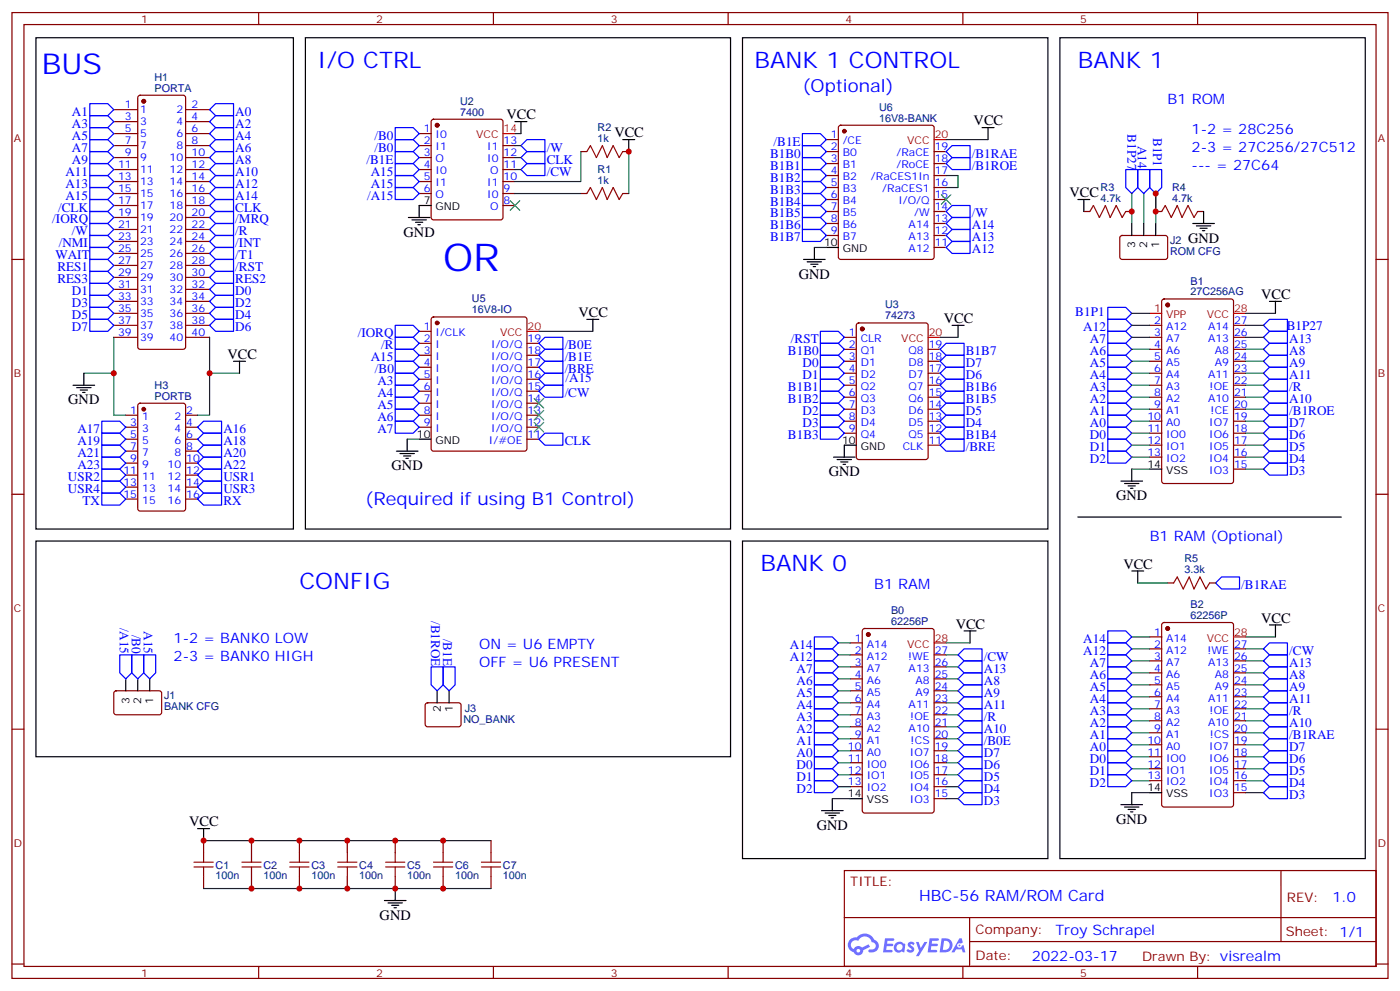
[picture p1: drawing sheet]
<svg xmlns="http://www.w3.org/2000/svg" width="412mm" height="292mm" viewBox="0 0 412 292" stroke-linecap="round" stroke-linejoin="round" font-family="sans-serif">
<defs><g id="words">
<text font-size="11.3" fill="#00f" x="130.5" y="79.9">OR</text>
<text font-size="8.5" fill="#00f" x="12.3" y="21.7">BUS</text>
<g font-size="6.7" fill="#00f">
<text x="93.5" y="19.9">I/O CTRL</text>
<text x="222.2" y="19.9">BANK 1 CONTROL</text>
<text x="317.5" y="19.9">BANK 1</text>
<text x="88.2" y="173.4">CONFIG</text>
<text x="224" y="168.1">BANK 0</text>
</g>
<g font-size="5.3" fill="#00f">
<text x="236.4" y="27">(Optional)</text>
<text x="107.6" y="148.7">(Required if using B1 Control)</text>
</g>
<text font-size="4.6" fill="#00f" x="270.8" y="265.3">HBC-56 RAM/ROM Card</text>
<g font-size="4.2">
<text x="149.2" y="35.1">VCC</text>
<text x="181" y="40.4">VCC</text>
<text x="286.8" y="36.9">VCC</text>
<text x="315" y="58">VCC</text>
<text x="118.9" y="69.7">GND</text>
<text x="350" y="71.4">GND</text>
<text x="235.3" y="82">GND</text>
<text x="371.5" y="88">VCC</text>
<text x="170.4" y="93.3">VCC</text>
<text x="278" y="95.1">VCC</text>
<text x="67" y="105.7">VCC</text>
<text x="20.1" y="119.1">GND</text>
<text x="115.4" y="138.5">GND</text>
<text x="244.1" y="140.2">GND</text>
<text x="328.8" y="147.3">GND</text>
<text x="330.9" y="167.4">VCC</text>
<text x="281.5" y="185">VCC</text>
<text x="371.5" y="183.3">VCC</text>
<text x="55.7" y="243.2">VCC</text>
<text x="240.6" y="244.3">GND</text>
<text x="328.8" y="242.5">GND</text>
<text x="111.8" y="270.8">GND</text>
</g>
<g font-size="4.2" fill="#00f">
<text x="344" y="30.5">B1 ROM</text>
<text x="351" y="39.3">1-2 = 28C256</text>
<text x="351" y="44.6">2-3 = 27C256/27C512</text>
<text x="351" y="49.9">--- = 27C64</text>
<text x="338.7" y="159.3">B1 RAM (Optional)</text>
<text x="257.5" y="173.4">B1 RAM</text>
<text x="51.2" y="189.3">1-2 = BANK0 LOW</text>
<text x="141.1" y="191">ON = U6 EMPTY</text>
<text x="51.2" y="194.6">2-3 = BANK0 HIGH</text>
<text x="141.1" y="196.3">OFF = U6 PRESENT</text>
<text x="392.5" y="265.6">1.0</text>
<text x="310.9" y="275.1">Troy Schrapel</text>
<text x="304" y="282.9">2022-03-17</text>
</g>
<g font-size="3.9" fill="#00f">
<text x="21.2" y="34">A1</text>
<text x="69.3" y="34">A0</text>
<text x="21.2" y="37.6">A3</text>
<text x="21.2" y="41.1">A5</text>
<text x="69.3" y="37.6">A2</text>
<text x="69.3" y="41.1">A4</text>
<text x="110.3" y="41.1">/B0</text>
<text x="332.1" y="39.6" transform="rotate(90 332.1 39.6)">B1P27</text>
<text x="339.7" y="40.6" transform="rotate(90 339.7 40.6)">B1P1</text>
<text x="21.2" y="44.6">A7</text>
<text x="69.3" y="44.6">A6</text>
<text x="110.3" y="44.6">/B0</text>
<text x="161" y="44.6">/W</text>
<text x="226.8" y="46.4">B1B0</text>
<text x="227.9" y="42.9">/B1E</text>
<text x="286.3" y="46.4">/B1RAE</text>
<text x="335.1" y="42.9" transform="rotate(90 335.1 42.9)">A14</text>
<text x="19.3" y="51.7">A11</text>
<text x="21.2" y="48.2">A9</text>
<text x="69.3" y="48.2">A8</text>
<text x="69.3" y="51.7">A10</text>
<text x="107.9" y="48.2">/B1E</text>
<text x="109.2" y="51.7">A15</text>
<text x="161" y="48.2">CLK</text>
<text x="161" y="51.7">/CW</text>
<text x="226.8" y="49.9">B1B1</text>
<text x="226.8" y="53.4">B1B2</text>
<text x="286.3" y="49.9">/B1ROE</text>
<text x="19.3" y="55.2">A13</text>
<text x="19.3" y="58.7">A15</text>
<text x="69.3" y="55.2">A12</text>
<text x="69.3" y="58.7">A14</text>
<text x="108.1" y="58.7">/A15</text>
<text x="109.2" y="55.2">A15</text>
<text x="226.8" y="57">B1B3</text>
<text x="15.4" y="65.8">/IORQ</text>
<text x="17.1" y="62.3">/CLK</text>
<text x="69.3" y="62.3">CLK</text>
<text x="69.3" y="65.8">/MRQ</text>
<text x="226.8" y="60.5">B1B4</text>
<text x="226.8" y="64">B1B5</text>
<text x="286.3" y="64">/W</text>
<text x="21.2" y="69.3">/W</text>
<text x="69.3" y="69.3">/R</text>
<text x="226.8" y="67.6">B1B6</text>
<text x="226.8" y="71.1">B1B7</text>
<text x="286.3" y="71.1">A13</text>
<text x="286.3" y="67.6">A14</text>
<text x="16.3" y="76.4">WAIT</text>
<text x="17.3" y="72.8">/NMI</text>
<text x="69.3" y="72.8">/INT</text>
<text x="69.3" y="76.4">/T1</text>
<text x="286.3" y="74.6">A12</text>
<text x="16.9" y="79.9">RES1</text>
<text x="16.9" y="83.4">RES3</text>
<text x="69.3" y="79.9">/RST</text>
<text x="69.3" y="83.4">RES2</text>
<text x="21.2" y="87">D1</text>
<text x="69.3" y="87">D0</text>
<text x="21.2" y="90.5">D3</text>
<text x="21.2" y="94">D5</text>
<text x="69.3" y="90.5">D2</text>
<text x="69.3" y="94">D4</text>
<text x="316.8" y="93">B1P1</text>
<text x="21.2" y="97.5">D7</text>
<text x="69.3" y="97.5">D6</text>
<text x="105.4" y="99.3">/IORQ</text>
<text x="233" y="101.1">/RST</text>
<text x="319.1" y="97.5">A12</text>
<text x="321.1" y="101.1">A7</text>
<text x="379.1" y="97">B1P27</text>
<text x="379.8" y="101.1">A13</text>
<text x="109.2" y="106.4">A15</text>
<text x="112.2" y="102.8">/R</text>
<text x="166.3" y="106.4">/B1E</text>
<text x="166.3" y="102.8">/B0E</text>
<text x="232.1" y="104.6">B1B0</text>
<text x="284.5" y="104.6">B1B7</text>
<text x="321.1" y="104.6">A6</text>
<text x="379.8" y="104.6">A8</text>
<text x="110.5" y="109.9">/B0</text>
<text x="111.2" y="113.4">A3</text>
<text x="166.3" y="109.9">/BRE</text>
<text x="166.6" y="112.4">/A15</text>
<text x="236.4" y="108.1">D0</text>
<text x="236.4" y="111.7">D1</text>
<text x="284.5" y="111.7">D6</text>
<text x="284.5" y="108.1">D7</text>
<text x="321.1" y="111.7">A4</text>
<text x="321.1" y="108.1">A5</text>
<text x="379.8" y="111.7">A11</text>
<text x="379.8" y="108.1">A9</text>
<text x="111.2" y="116.9">A4</text>
<text x="166.3" y="116.9">/CW</text>
<text x="232.1" y="115.2">B1B1</text>
<text x="232.1" y="118.7">B1B2</text>
<text x="284.5" y="118.7">B1B5</text>
<text x="284.5" y="115.2">B1B6</text>
<text x="321.1" y="115.2">A3</text>
<text x="321.1" y="118.7">A2</text>
<text x="379.8" y="115.2">/R</text>
<text x="379.8" y="118.7">A10</text>
<text x="111.2" y="124">A6</text>
<text x="111.2" y="120.5">A5</text>
<text x="236.4" y="122.2">D2</text>
<text x="236.4" y="125.8">D3</text>
<text x="284.5" y="125.8">D4</text>
<text x="284.5" y="122.2">D5</text>
<text x="321.1" y="125.8">A0</text>
<text x="321.1" y="122.2">A1</text>
<text x="379.8" y="125.8">D7</text>
<text x="379.8" y="122.2">/B1ROE</text>
<text x="22.8" y="127.5">A17</text>
<text x="22.8" y="131.1">A19</text>
<text x="65.8" y="127.5">A16</text>
<text x="65.8" y="131.1">A18</text>
<text x="111.2" y="127.5">A7</text>
<text x="166.3" y="131.1">CLK</text>
<text x="232.1" y="129.3">B1B3</text>
<text x="284.5" y="129.3">B1B4</text>
<text x="321.1" y="129.3">D0</text>
<text x="379.8" y="129.3">D6</text>
<text x="22.8" y="134.6">A21</text>
<text x="65.8" y="134.6">A20</text>
<text x="284.5" y="132.8">/BRE</text>
<text x="321.1" y="136.3">D2</text>
<text x="321.1" y="132.8">D1</text>
<text x="379.8" y="132.8">D5</text>
<text x="379.8" y="136.3">D4</text>
<text x="20" y="141.6">USR2</text>
<text x="22.8" y="138.1">A23</text>
<text x="65.8" y="138.1">A22</text>
<text x="65.8" y="141.6">USR1</text>
<text x="379.8" y="139.9">D3</text>
<text x="20" y="145.2">USR4</text>
<text x="24.3" y="148.7">TX</text>
<text x="65.8" y="145.2">USR3</text>
<text x="65.8" y="148.7">RX</text>
<text x="365.7" y="173.4">/B1RAE</text>
<text x="35.3" y="184.7" transform="rotate(90 35.3 184.7)">/A15</text>
<text x="42.3" y="185.8" transform="rotate(90 42.3 185.8)">A15</text>
<text x="127" y="182.8" transform="rotate(90 127 182.8)">/B1ROE</text>
<text x="38.8" y="186.8" transform="rotate(90 38.8 186.8)">/B0</text>
<text x="130.5" y="188.1" transform="rotate(90 130.5 188.1)">/B1E</text>
<text x="232.7" y="191">A14</text>
<text x="319.1" y="189.3">A14</text>
<text x="232.7" y="194.6">A12</text>
<text x="289.8" y="194.6">/CW</text>
<text x="319.1" y="192.8">A12</text>
<text x="321.1" y="196.3">A7</text>
<text x="379.8" y="196.3">A13</text>
<text x="379.8" y="192.8">/CW</text>
<text x="234.6" y="201.6">A6</text>
<text x="234.6" y="198.1">A7</text>
<text x="289.8" y="201.6">A8</text>
<text x="289.8" y="198.1">A13</text>
<text x="321.1" y="199.8">A6</text>
<text x="321.1" y="203.4">A5</text>
<text x="379.8" y="203.4">A9</text>
<text x="379.8" y="199.8">A8</text>
<text x="234.6" y="208.7">A4</text>
<text x="234.6" y="205.1">A5</text>
<text x="289.8" y="205.1">A9</text>
<text x="289.8" y="208.7">A11</text>
<text x="321.1" y="206.9">A4</text>
<text x="379.8" y="206.9">A11</text>
<text x="234.6" y="215.7">A2</text>
<text x="234.6" y="212.2">A3</text>
<text x="289.8" y="212.2">/R</text>
<text x="289.8" y="215.7">A10</text>
<text x="321.1" y="214">A2</text>
<text x="321.1" y="210.4">A3</text>
<text x="379.8" y="214">A10</text>
<text x="379.8" y="210.4">/R</text>
<text x="234.6" y="219.3">A1</text>
<text x="289.8" y="219.3">/B0E</text>
<text x="321.1" y="217.5">A1</text>
<text x="321.1" y="221">A0</text>
<text x="379.8" y="221">D7</text>
<text x="379.8" y="217.5">/B1RAE</text>
<text x="234.6" y="222.8">A0</text>
<text x="234.6" y="226.3">D0</text>
<text x="289.8" y="226.3">D6</text>
<text x="289.8" y="222.8">D7</text>
<text x="321.1" y="224.5">D0</text>
<text x="379.8" y="224.5">D6</text>
<text x="234.6" y="229.8">D1</text>
<text x="234.6" y="233.4">D2</text>
<text x="289.8" y="233.4">D4</text>
<text x="289.8" y="229.8">D5</text>
<text x="321.1" y="228.1">D1</text>
<text x="321.1" y="231.6">D2</text>
<text x="379.8" y="231.6">D4</text>
<text x="379.8" y="228.1">D5</text>
<text x="289.8" y="236.9">D3</text>
<text x="379.8" y="235.1">D3</text>
</g>
<g font-size="3.9" fill="#800">
<text x="250.5" y="260.9">TITLE:</text>
<text x="379.1" y="265.6">REV:</text>
<text x="287.4" y="275.1">Company:</text>
<text x="378.7" y="275.7">Sheet: 1/1</text>
<text x="287.4" y="282.8">Date:</text>
<text x="336.4" y="282.8">Drawn By: visrealm</text>
</g>
<g font-size="3.2" fill="#800">
<text x="41.6" y="6.7">1</text>
<text x="110.8" y="6.7">2</text>
<text x="179.9" y="6.7">3</text>
<text x="249.1" y="6.7">4</text>
<text x="318.2" y="6.7">5</text>
<text x="4.1" y="41.8">A</text>
<text x="405.9" y="41.8">A</text>
<text x="4.1" y="110.9">B</text>
<text x="405.9" y="110.9">B</text>
<text x="4.1" y="180.1">C</text>
<text x="405.9" y="180.1">C</text>
<text x="4.1" y="249.2">D</text>
<text x="405.9" y="249.2">D</text>
<text x="41.6" y="287.5">1</text>
<text x="110.8" y="287.5">2</text>
<text x="179.9" y="287.5">3</text>
<text x="249.1" y="287.5">4</text>
<text x="318.2" y="287.5">5</text>
</g>
<g font-size="3.2" fill="#000080">
<text x="45.5" y="23.8">H1</text>
<text x="45.5" y="27">PORTA</text>
<text x="135.6" y="34">7400</text>
<text x="135.6" y="30.9">U2</text>
<text x="258.9" y="35.8">16V8-BANK</text>
<text x="258.9" y="32.6">U6</text>
<text x="176" y="41.8">1k</text>
<text x="176" y="38.6">R2</text>
<text x="176" y="50.9">R1</text>
<text x="176" y="54.2">1k</text>
<text x="324.2" y="59.4">4.7k</text>
<text x="324.2" y="56.3">R3</text>
<text x="345.3" y="59.4">4.7k</text>
<text x="345.3" y="56.2">R4</text>
<text x="344.7" y="71.8">J2</text>
<text x="344.7" y="75">ROM CFG</text>
<text x="350.7" y="83.8">B1</text>
<text x="139" y="89">U5</text>
<text x="350.7" y="87">27C256AG</text>
<text x="139" y="92.3">16V8-IO</text>
<text x="260.7" y="94">74273</text>
<text x="260.7" y="90.8">U3</text>
<text x="45.5" y="117.7">PORTB</text>
<text x="45.5" y="114.5">H3</text>
<text x="348.9" y="165.6">R5</text>
<text x="348.9" y="168.8">3.3k</text>
<text x="350.7" y="179">B2</text>
<text x="262.5" y="184">62256P</text>
<text x="262.5" y="180.8">B0</text>
<text x="350.7" y="182.2">62256P</text>
<text x="48.3" y="209.1">BANK CFG</text>
<text x="48.3" y="205.9">J1</text>
<text x="136.9" y="209.5">J3</text>
<text x="136.5" y="212.7">NO_BANK</text>
<text x="63.5" y="255.7">C1</text>
<text x="77.6" y="255.7">C2</text>
<text x="91.7" y="255.7">C3</text>
<text x="105.8" y="255.7">C4</text>
<text x="119.9" y="255.7">C5</text>
<text x="134.1" y="255.7">C6</text>
<text x="148.2" y="255.7">C7</text>
<text x="63.5" y="258.6">100n</text>
<text x="77.6" y="258.6">100n</text>
<text x="91.7" y="258.6">100n</text>
<text x="105.8" y="258.6">100n</text>
<text x="119.9" y="258.6">100n</text>
<text x="134.1" y="258.6">100n</text>
<text x="148.2" y="258.6">100n</text>
</g>
<g font-size="3.2" fill="#00f">
<text x="36.8" y="31.9">1</text>
<text x="36.8" y="35.5">3</text>
<text x="41.3" y="33.3">1</text>
<text x="52" y="33.3">2</text>
<text x="56.4" y="31.9">2</text>
<text x="56.4" y="35.5">4</text>
<text x="36.8" y="39">5</text>
<text x="41.3" y="36.9">3</text>
<text x="41.3" y="40.4">5</text>
<text x="52" y="36.9">4</text>
<text x="52" y="40.4">6</text>
<text x="56.4" y="39">6</text>
<text x="124.8" y="39">1</text>
<text x="128.3" y="40.7">I0</text>
<text x="244.8" y="40.7">1</text>
<text x="36.8" y="42.5">7</text>
<text x="36.8" y="46">9</text>
<text x="41.3" y="43.9">7</text>
<text x="41.3" y="47.4">9</text>
<text x="49.9" y="47.4">10</text>
<text x="52" y="43.9">8</text>
<text x="56.4" y="42.5">8</text>
<text x="56.4" y="46">10</text>
<text x="124.8" y="42.5">2</text>
<text x="124.8" y="46">3</text>
<text x="128.3" y="44.3">I1</text>
<text x="128.3" y="47.8">O</text>
<text x="143.5" y="47.8">I0</text>
<text x="143.5" y="44.3">I1</text>
<text x="148.3" y="46">12</text>
<text x="148.3" y="42.5">13</text>
<text x="244.8" y="44.3">2</text>
<text x="244.8" y="47.8">3</text>
<text x="248.2" y="42.5">/CE</text>
<text x="248.2" y="46">B0</text>
<text x="264.1" y="46">/RaCE</text>
<text x="275.3" y="47.8">18</text>
<text x="275.3" y="44.3">19</text>
<text x="34.8" y="49.6">11</text>
<text x="34.8" y="53.1">13</text>
<text x="41.3" y="51">11</text>
<text x="49.9" y="51">12</text>
<text x="56.4" y="49.6">12</text>
<text x="56.4" y="53.1">14</text>
<text x="124.8" y="49.6">4</text>
<text x="124.8" y="53.1">5</text>
<text x="128.3" y="51.3">I0</text>
<text x="144.4" y="51.3">O</text>
<text x="148.3" y="53.1">10</text>
<text x="148.3" y="49.6">11</text>
<text x="244.8" y="51.3">4</text>
<text x="248.2" y="49.6">B1</text>
<text x="248.2" y="53.1">B2</text>
<text x="256.6" y="53.1">/RaCES1In</text>
<text x="264.1" y="49.6">/RoCE</text>
<text x="275.3" y="51.3">17</text>
<text x="34.8" y="56.6">15</text>
<text x="41.3" y="54.5">13</text>
<text x="41.3" y="58">15</text>
<text x="49.9" y="54.5">14</text>
<text x="49.9" y="58">16</text>
<text x="56.4" y="56.6">16</text>
<text x="124.8" y="56.6">6</text>
<text x="128.3" y="54.9">I1</text>
<text x="128.3" y="58.4">O</text>
<text x="143.5" y="58.4">I0</text>
<text x="143.5" y="54.9">I1</text>
<text x="148.3" y="56.6">9</text>
<text x="244.8" y="58.4">6</text>
<text x="244.8" y="54.9">5</text>
<text x="248.2" y="56.6">B3</text>
<text x="259.9" y="56.6">/RaCES1</text>
<text x="275.3" y="58.4">15</text>
<text x="275.3" y="54.9">16</text>
<text x="34.8" y="60.1">17</text>
<text x="34.8" y="63.7">19</text>
<text x="41.3" y="61.6">17</text>
<text x="41.3" y="65.1">19</text>
<text x="49.9" y="61.6">18</text>
<text x="49.9" y="65.1">20</text>
<text x="56.4" y="60.1">18</text>
<text x="56.4" y="63.7">20</text>
<text x="144.4" y="61.9">O</text>
<text x="148.3" y="60.1">8</text>
<text x="244.8" y="61.9">7</text>
<text x="244.8" y="65.4">8</text>
<text x="248.2" y="60.1">B4</text>
<text x="248.2" y="63.7">B5</text>
<text x="264.6" y="60.1">I/O/Q</text>
<text x="269.3" y="63.7">/W</text>
<text x="275.3" y="65.4">13</text>
<text x="275.3" y="61.9">14</text>
<text x="34.8" y="67.2">21</text>
<text x="34.8" y="70.7">23</text>
<text x="41.3" y="68.6">21</text>
<text x="49.9" y="68.6">22</text>
<text x="56.4" y="67.2">22</text>
<text x="56.4" y="70.7">24</text>
<text x="244.8" y="69">9</text>
<text x="248.2" y="67.2">B6</text>
<text x="248.2" y="70.7">B7</text>
<text x="267.7" y="70.7">A13</text>
<text x="267.7" y="67.2">A14</text>
<text x="275.3" y="69">12</text>
<text x="34.8" y="74.3">25</text>
<text x="34.8" y="77.8">27</text>
<text x="41.3" y="72.1">23</text>
<text x="41.3" y="75.7">25</text>
<text x="49.9" y="72.1">24</text>
<text x="49.9" y="75.7">26</text>
<text x="56.4" y="74.3">26</text>
<text x="56.4" y="77.8">28</text>
<text x="267.7" y="74.3">A12</text>
<text x="275.3" y="72.5">11</text>
<text x="34.8" y="81.3">29</text>
<text x="41.3" y="79.2">27</text>
<text x="41.3" y="82.7">29</text>
<text x="49.9" y="79.2">28</text>
<text x="49.9" y="82.7">30</text>
<text x="56.4" y="81.3">30</text>
<text x="34.8" y="84.8">31</text>
<text x="34.8" y="88.4">33</text>
<text x="41.3" y="86.3">31</text>
<text x="41.3" y="89.8">33</text>
<text x="49.9" y="86.3">32</text>
<text x="49.9" y="89.8">34</text>
<text x="56.4" y="84.8">32</text>
<text x="56.4" y="88.4">34</text>
<text x="34.8" y="91.9">35</text>
<text x="34.8" y="95.4">37</text>
<text x="41.3" y="93.3">35</text>
<text x="49.9" y="93.3">36</text>
<text x="56.4" y="91.9">36</text>
<text x="56.4" y="95.4">38</text>
<text x="340" y="95.4">2</text>
<text x="363.5" y="95.4">27</text>
<text x="34.8" y="99">39</text>
<text x="41.3" y="96.8">37</text>
<text x="41.3" y="100.4">39</text>
<text x="49.9" y="96.8">38</text>
<text x="49.9" y="100.4">40</text>
<text x="56.4" y="99">40</text>
<text x="124.8" y="97.2">1</text>
<text x="124.8" y="100.7">2</text>
<text x="128.3" y="99">I/CLK</text>
<text x="155.4" y="100.7">19</text>
<text x="250" y="99">1</text>
<text x="253.5" y="100.7">CLR</text>
<text x="340" y="99">3</text>
<text x="343.5" y="97.2">A12</text>
<text x="343.5" y="100.7">A7</text>
<text x="355.9" y="100.7">A13</text>
<text x="355.9" y="97.2">A14</text>
<text x="363.5" y="99">26</text>
<text x="124.8" y="104.2">3</text>
<text x="124.8" y="107.8">4</text>
<text x="128.3" y="102.5">I</text>
<text x="128.3" y="106">I</text>
<text x="144.7" y="106">I/O/Q</text>
<text x="144.7" y="102.5">I/O/Q</text>
<text x="155.4" y="104.2">18</text>
<text x="155.4" y="107.8">17</text>
<text x="250" y="102.5">2</text>
<text x="250" y="106">3</text>
<text x="253.5" y="104.2">Q1</text>
<text x="253.5" y="107.8">D1</text>
<text x="267.6" y="104.2">Q8</text>
<text x="267.6" y="107.8">D8</text>
<text x="273.6" y="106">18</text>
<text x="273.6" y="102.5">19</text>
<text x="340" y="102.5">4</text>
<text x="340" y="106">5</text>
<text x="343.5" y="104.2">A6</text>
<text x="343.5" y="107.8">A5</text>
<text x="357.9" y="107.8">A9</text>
<text x="357.9" y="104.2">A8</text>
<text x="363.5" y="106">24</text>
<text x="363.5" y="102.5">25</text>
<text x="124.8" y="111.3">5</text>
<text x="128.3" y="109.5">I</text>
<text x="128.3" y="113.1">I</text>
<text x="144.7" y="113.1">I/O/Q</text>
<text x="144.7" y="109.5">I/O/Q</text>
<text x="155.4" y="111.3">16</text>
<text x="250" y="109.5">4</text>
<text x="250" y="113.1">5</text>
<text x="253.5" y="111.3">D2</text>
<text x="267.6" y="111.3">D7</text>
<text x="273.6" y="113.1">16</text>
<text x="273.6" y="109.5">17</text>
<text x="340" y="109.5">6</text>
<text x="340" y="113.1">7</text>
<text x="343.5" y="111.3">A4</text>
<text x="355.9" y="111.3">A11</text>
<text x="363.5" y="113.1">22</text>
<text x="363.5" y="109.5">23</text>
<text x="124.8" y="114.8">6</text>
<text x="124.8" y="118.4">7</text>
<text x="128.3" y="116.6">I</text>
<text x="144.7" y="116.6">I/O/Q</text>
<text x="155.4" y="118.4">14</text>
<text x="155.4" y="114.8">15</text>
<text x="250" y="116.6">6</text>
<text x="253.5" y="114.8">Q2</text>
<text x="253.5" y="118.4">Q3</text>
<text x="267.6" y="118.4">Q6</text>
<text x="267.6" y="114.8">Q7</text>
<text x="273.6" y="116.6">15</text>
<text x="340" y="116.6">8</text>
<text x="343.5" y="114.8">A3</text>
<text x="343.5" y="118.4">A2</text>
<text x="355.9" y="118.4">A10</text>
<text x="356.3" y="114.8">!OE</text>
<text x="363.5" y="116.6">21</text>
<text x="38.4" y="121.9">1</text>
<text x="38.4" y="125.4">3</text>
<text x="41.9" y="123.6">1</text>
<text x="51.4" y="123.6">2</text>
<text x="54.9" y="125.4">4</text>
<text x="54.9" y="121.9">2</text>
<text x="124.8" y="121.9">8</text>
<text x="124.8" y="125.4">9</text>
<text x="128.3" y="120.1">I</text>
<text x="128.3" y="123.6">I</text>
<text x="144.7" y="123.6">I/O/Q</text>
<text x="144.7" y="120.1">I/O/Q</text>
<text x="155.4" y="125.4">12</text>
<text x="155.4" y="121.9">13</text>
<text x="250" y="120.1">7</text>
<text x="250" y="123.6">8</text>
<text x="253.5" y="121.9">D3</text>
<text x="253.5" y="125.4">D4</text>
<text x="267.6" y="125.4">D5</text>
<text x="267.6" y="121.9">D6</text>
<text x="273.6" y="123.6">13</text>
<text x="273.6" y="120.1">14</text>
<text x="338" y="123.6">10</text>
<text x="340" y="120.1">9</text>
<text x="343.5" y="121.9">A1</text>
<text x="343.5" y="125.4">A0</text>
<text x="356.2" y="125.4">IO7</text>
<text x="356.6" y="121.9">!CE</text>
<text x="363.5" y="123.6">19</text>
<text x="363.5" y="120.1">20</text>
<text x="38.4" y="128.9">5</text>
<text x="41.9" y="127.2">3</text>
<text x="41.9" y="130.7">5</text>
<text x="51.4" y="130.7">6</text>
<text x="51.4" y="127.2">4</text>
<text x="54.9" y="128.9">6</text>
<text x="128.3" y="127.2">I</text>
<text x="144" y="130.7">I/#OE</text>
<text x="144.7" y="127.2">I/O/Q</text>
<text x="155.4" y="128.9">11</text>
<text x="250" y="127.2">9</text>
<text x="253.5" y="128.9">Q4</text>
<text x="267.6" y="128.9">Q5</text>
<text x="273.6" y="130.7">11</text>
<text x="273.6" y="127.2">12</text>
<text x="338" y="127.2">11</text>
<text x="338" y="130.7">12</text>
<text x="343.5" y="128.9">IO0</text>
<text x="356.2" y="128.9">IO6</text>
<text x="363.5" y="130.7">17</text>
<text x="363.5" y="127.2">18</text>
<text x="38.4" y="132.5">7</text>
<text x="38.4" y="136">9</text>
<text x="41.9" y="134.2">7</text>
<text x="41.9" y="137.8">9</text>
<text x="49.3" y="137.8">10</text>
<text x="51.4" y="134.2">8</text>
<text x="54.9" y="136">10</text>
<text x="54.9" y="132.5">8</text>
<text x="265.9" y="132.5">CLK</text>
<text x="338" y="134.2">13</text>
<text x="343.5" y="132.5">IO1</text>
<text x="343.5" y="136">IO2</text>
<text x="356.2" y="136">IO4</text>
<text x="356.2" y="132.5">IO5</text>
<text x="363.5" y="137.8">15</text>
<text x="363.5" y="134.2">16</text>
<text x="36.4" y="139.5">11</text>
<text x="36.4" y="143.1">13</text>
<text x="41.9" y="141.3">11</text>
<text x="49.3" y="141.3">12</text>
<text x="54.9" y="143.1">14</text>
<text x="54.9" y="139.5">12</text>
<text x="356.2" y="139.5">IO3</text>
<text x="36.4" y="146.6">15</text>
<text x="41.9" y="144.8">13</text>
<text x="41.9" y="148.3">15</text>
<text x="49.3" y="148.3">16</text>
<text x="49.3" y="144.8">14</text>
<text x="54.9" y="146.6">16</text>
<text x="251.8" y="188.9">1</text>
<text x="255.3" y="190.7">A14</text>
<text x="340" y="187.1">1</text>
<text x="340" y="190.7">2</text>
<text x="343.5" y="188.9">A14</text>
<text x="363.5" y="190.7">27</text>
<text x="251.8" y="192.4">2</text>
<text x="251.8" y="196">3</text>
<text x="255.3" y="194.2">A12</text>
<text x="255.3" y="197.7">A7</text>
<text x="267.5" y="194.2">!WE</text>
<text x="267.7" y="197.7">A13</text>
<text x="275.3" y="196">26</text>
<text x="275.3" y="192.4">27</text>
<text x="340" y="194.2">3</text>
<text x="340" y="197.7">4</text>
<text x="343.5" y="192.4">A12</text>
<text x="343.5" y="196">A7</text>
<text x="355.7" y="192.4">!WE</text>
<text x="355.9" y="196">A13</text>
<text x="363.5" y="197.7">25</text>
<text x="363.5" y="194.2">26</text>
<text x="251.8" y="199.5">4</text>
<text x="251.8" y="203">5</text>
<text x="255.3" y="201.3">A6</text>
<text x="269.7" y="201.3">A8</text>
<text x="275.3" y="203">24</text>
<text x="275.3" y="199.5">25</text>
<text x="340" y="201.3">5</text>
<text x="343.5" y="199.5">A6</text>
<text x="343.5" y="203">A5</text>
<text x="357.9" y="203">A9</text>
<text x="357.9" y="199.5">A8</text>
<text x="363.5" y="201.3">24</text>
<text x="251.8" y="206.6">6</text>
<text x="255.3" y="204.8">A5</text>
<text x="255.3" y="208.3">A4</text>
<text x="267.7" y="208.3">A11</text>
<text x="269.7" y="204.8">A9</text>
<text x="275.3" y="206.6">23</text>
<text x="340" y="204.8">6</text>
<text x="340" y="208.3">7</text>
<text x="343.5" y="206.6">A4</text>
<text x="355.9" y="206.6">A11</text>
<text x="363.5" y="208.3">22</text>
<text x="363.5" y="204.8">23</text>
<text x="251.8" y="210.1">7</text>
<text x="251.8" y="213.6">8</text>
<text x="255.3" y="211.8">A3</text>
<text x="255.3" y="215.4">A2</text>
<text x="267.7" y="215.4">A10</text>
<text x="268.1" y="211.8">!OE</text>
<text x="275.3" y="213.6">21</text>
<text x="275.3" y="210.1">22</text>
<text x="340" y="211.8">8</text>
<text x="340" y="215.4">9</text>
<text x="343.5" y="210.1">A3</text>
<text x="343.5" y="213.6">A2</text>
<text x="355.9" y="213.6">A10</text>
<text x="356.3" y="210.1">!OE</text>
<text x="363.5" y="215.4">20</text>
<text x="363.5" y="211.8">21</text>
<text x="249.8" y="220.7">10</text>
<text x="251.8" y="217.1">9</text>
<text x="255.3" y="218.9">A1</text>
<text x="268.2" y="218.9">!CS</text>
<text x="275.3" y="220.7">19</text>
<text x="275.3" y="217.1">20</text>
<text x="338" y="218.9">10</text>
<text x="343.5" y="217.1">A1</text>
<text x="343.5" y="220.7">A0</text>
<text x="356.2" y="220.7">IO7</text>
<text x="356.4" y="217.1">!CS</text>
<text x="363.5" y="218.9">19</text>
<text x="249.8" y="224.2">11</text>
<text x="249.8" y="227.7">12</text>
<text x="255.3" y="222.4">A0</text>
<text x="255.3" y="226">IO0</text>
<text x="268" y="226">IO6</text>
<text x="268" y="222.4">IO7</text>
<text x="275.3" y="227.7">17</text>
<text x="275.3" y="224.2">18</text>
<text x="338" y="222.4">11</text>
<text x="338" y="226">12</text>
<text x="343.5" y="224.2">IO0</text>
<text x="343.5" y="227.7">IO1</text>
<text x="356.2" y="227.7">IO5</text>
<text x="356.2" y="224.2">IO6</text>
<text x="363.5" y="226">17</text>
<text x="363.5" y="222.4">18</text>
<text x="249.8" y="231.2">13</text>
<text x="255.3" y="229.5">IO1</text>
<text x="255.3" y="233">IO2</text>
<text x="268" y="233">IO4</text>
<text x="268" y="229.5">IO5</text>
<text x="275.3" y="231.2">16</text>
<text x="338" y="229.5">13</text>
<text x="343.5" y="231.2">IO2</text>
<text x="356.2" y="231.2">IO4</text>
<text x="363.5" y="233">15</text>
<text x="363.5" y="229.5">16</text>
<text x="268" y="236.5">IO3</text>
<text x="275.3" y="234.8">15</text>
<text x="356.2" y="234.8">IO3</text>
</g>
<g font-size="3.2" fill="#f00">
<text x="140.3" y="40.7">VCC</text>
<text x="148.3" y="39">14</text>
<text x="275.3" y="40.7">20</text>
<text x="267.3" y="42.5">VCC</text>
<text x="340" y="91.9">1</text>
<text x="343.5" y="93.7">VPP</text>
<text x="355.5" y="93.7">VCC</text>
<text x="363.5" y="91.9">28</text>
<text x="147.3" y="99">VCC</text>
<text x="155.4" y="97.2">20</text>
<text x="265.5" y="100.7">VCC</text>
<text x="273.6" y="99">20</text>
<text x="267.3" y="190.7">VCC</text>
<text x="275.3" y="188.9">28</text>
<text x="355.5" y="188.9">VCC</text>
<text x="363.5" y="187.1">28</text>
</g>
<g font-size="3.2">
<text x="124.8" y="60.1">7</text>
<text x="128.3" y="61.9">GND</text>
<text x="242.7" y="72.5">10</text>
<text x="248.2" y="74.3">GND</text>
<text x="334.4" y="73.1" transform="rotate(-90 334.4 73.1)">3</text>
<text x="338" y="73.1" transform="rotate(-90 338 73.1)">2</text>
<text x="341.5" y="73.1" transform="rotate(-90 341.5 73.1)">1</text>
<text x="122.8" y="128.9">10</text>
<text x="128.3" y="130.7">GND</text>
<text x="248" y="130.7">10</text>
<text x="253.5" y="132.5">GND</text>
<text x="338" y="137.8">14</text>
<text x="343.5" y="139.5">VSS</text>
<text x="38.1" y="207.2" transform="rotate(-90 38.1 207.2)">3</text>
<text x="41.6" y="207.2" transform="rotate(-90 41.6 207.2)">2</text>
<text x="45.2" y="207.2" transform="rotate(-90 45.2 207.2)">1</text>
<text x="129.8" y="209.6" transform="rotate(-90 129.8 209.6)">2</text>
<text x="133.3" y="209.6" transform="rotate(-90 133.3 209.6)">1</text>
<text x="338" y="233">14</text>
<text x="249.8" y="234.8">14</text>
<text x="255.3" y="236.5">VSS</text>
<text x="343.5" y="234.8">VSS</text>
</g>
</g></defs>
<g fill="none" stroke="#870000" stroke-width=".35">
<path d="M3.5 3.7h405.4v284.3h-405.4zM7.1 7.2h398.2v277.3h-398.2zM76.2 3.7v3.5M145.3 3.7v3.5M214.5 3.7v3.5M283.6 3.7v3.5M352.8 3.7v3.5M3.5 76.4h3.6M405.3 76.4h3.6M3.5 145.5h3.6M405.3 145.5h3.6M3.5 214.7h3.6"/>
<path d="M405.3 214.7h3.6M248.7 256.3h156.6v28.2h-156.6zM377.3 256.3v20.9M248.7 270.1h156.5M285.6 277.2h119.6M285.6 270.1v14.2M3.5 283.8h3.6M76.2 284.5v3.5M145.3 284.5v3.5M214.5 284.5v3.5M283.6 284.5v3.5M352.8 284.5v3.5"/>
<path d="M405.3 283.8h3.6"/>
</g>
<g fill="#5487ff">
<path d="M267.7 277.5a1.22 1.22 0 0 1 1.7 .2l-.4 .6a.47 .47 0 0 0-.3-.4 .47 .47 0 0 0-.5 .2l.1 .2a1.14 1.14 0 0 1 .8 1.8 1.14 1.14 0 0 1-1.9 0l-.2-.2 .5-.6 .7 .5a.29 .29 0 0 0 .3-.3 .29 .29 0 0 0-.2-.3 1.04 1.04 0 0 1-.6-1.7z"/>
<path d="M260.7 276.2h2.4l.3 .2-.2 .5-1.8 .1-.1 .8h1.5l.3 .4-.3 .4h-1.6l-.2 1.1h1.7l.2 .3-.2 .3-2.6 .1z"/>
<path d="M273.8 276.2h2.4l.3 .2-.1 .5-1.8 .1-.2 .8h1.6l.3 .4-.4 .4-1.6-.1-.1 1.1 1.7 .1 .2 .3-.2 .3-2.6 .1z"/>
<path d="M282.6 276.2h.7l.3 1.3-.6 .3a.69 .69 0 0 0-1 .3 .69 .69 0 0 0 .4 .9 .69 .69 0 0 0 .9-.6l.5-.2 .6 2.2h-.8l-.2-.9h-1.8l-.5 .9h-.8z"/>
<path d="M269.8 277.3h.8l.6 1.8 1.1-1.8h.9l-2.6 4.2h-.8l.9-1.5z"/>
<path d="M277.4 276.2l-.6 4.2h1.3a2.11 2.11 0 0 0 2.5-2.1 2.11 2.11 0 0 0-2.5-2.1zM278.1 277a1.39 1.39 0 0 1 1.7 1.4 1.39 1.39 0 0 1-1.8 1.2h-.3z"/>
<path d="M263.7 277.8a1.54 1.54 0 0 0-.1 2.2 1.54 1.54 0 0 0 2.2 .1l.6 .3 .3-2.3-.2-.3h-.4a1.49 1.49 0 0 0-2.4 0zM264 278.8a.94 .94 0 0 1 1.8 0 .94 .94 0 0 1-1.8 0z"/>
<path d="M250.4 276.6a2.18 2.18 0 0 0 1.1 3.7 1.44 1.44 0 0 0 1.6 .9 1.44 1.44 0 0 0 1.2-1.4l2-1.1-.5-.7-1.9 1a1.47 1.47 0 0 0-2.4 .4 1.39 1.39 0 0 1-.7-1.9 1.39 1.39 0 0 1 2-.5 2.12 2.12 0 0 1 2.2-1.3 2.12 2.12 0 0 1 1.9 1.7 1.14 1.14 0 0 1 1.1 1.4 1.14 1.14 0 0 1-1.7 .7 .43 .43 0 0 0-.5 .4 .43 .43 0 0 0 .4 .5 1.98 1.98 0 0 0 2.5-1.2 1.98 1.98 0 0 0-1.2-2.6 3.1 3.1 0 0 0-5.3-.6l-.9 .1zM252.3 279.9a.55 .55 0 0 1 1.1 0 .55 .55 0 0 1-1.1 0z"/>
<circle cx="282.6" cy="278.3" r=".26"/>
</g>
<g fill="none" stroke="#000" stroke-width=".35">
<path d="M10.6 11.1h75.8v144.7h-75.8zM90 11.1h125.2v144.7h-125.2zM218.7 11.1h90v144.7h-90zM312.2 11.1h90v241.7h-90zM151.7 35.8h3.5M153.5 35.8v3.5M289.3 37.6h3.5M291 37.6v3.5M183.4 41.1h3.6M185.2 41.1v3.5M317.5 58.7h3.5M319.3 58.7v3.6"/>
<path d="M120.3 64h6.3M121.4 64.7h4.2M122.4 65.4h2.1M123.1 66.1h.7M127 60.5h-3.5v3.5M236.7 76.4h6.4M237.8 77.1h4.2M238.8 77.8h2.1M239.5 78.5h.7M239.9 72.8v3.6M243.4 72.8h3.5M333.4 65.8v3.5"/>
<path d="M336.9 65.8v3.5M340.4 65.8v3.5M351.4 65.8h6.3M352.4 66.5h4.3M353.5 67.2h2.1M354.2 67.9h.7M354.5 62.3v3.5M172.9 94h3.5M174.6 94v3.5M280.5 95.8h3.5M282.2 95.8v3.5M373.9 88.7h3.6"/>
<path d="M375.7 88.7v3.6M21.5 113.4h6.4M22.6 114.1h4.2M23.6 114.8h2.2M24.3 115.5h.7M24.7 109.9v3.5M68.8 106.4h3.5M70.6 106.4v3.5M116.8 132.8h6.3M117.8 133.5h4.3M118.9 134.2h2.1M119.6 134.9h.7"/>
<path d="M119.9 129.3v3.5M123.5 129.3h3.5M245.5 134.6h6.4M246.6 135.3h4.2M247.6 136h2.2M248.4 136.7h.7M252.2 131.1h-3.5v3.5M333.4 138.1v3.5M338.7 138.1h3.5M10.6 159.3h204.6v63.5h-204.6zM218.7 159.3h90v93.5h-90zM317.5 152.2h77.6"/>
<path d="M330.2 141.6h6.3M331.3 142.3h4.2M332.3 143.1h2.1M333 143.8h.7M333.4 168.1h3.5M335.1 168.1v3.5M37 199.8v3.6M40.6 199.8v3.6M44.1 199.8v3.6M284 185.7h3.5M285.8 185.7v3.6M373.9 184h3.6"/>
<path d="M375.7 184v3.5M128.8 203.4v3.5M132.3 203.4v3.5M242 238.7h6.4M243.1 239.4h4.2M245.2 235.1v3.6M250.5 235.1h3.5M330.2 236.9h6.3M331.3 237.6h4.2M332.3 238.3h2.1M333 239h.7M333.4 233.4v3.5"/>
<path d="M338.7 233.4h3.5M58.2 243.9h3.5M60 243.9v3.6M244.1 240.1h2.1M244.8 240.8h.7M113.2 265.1h6.4M114.3 265.8h4.2M115.4 266.5h2.1M116.1 267.2h.7M116.4 261.6v3.5"/>
</g>
<g fill="#870000" stroke="#870000" stroke-width=".35">
<circle cx="42.3" cy="29.8" r=".53"/>
<circle cx="42.3" cy="120.5" r=".53"/>
<circle cx="255.8" cy="186.8" r=".53"/>
<circle cx="344" cy="89.8" r=".53"/>
<circle cx="344" cy="185" r=".53"/>
<circle cx="128.8" cy="36.9" r=".53"/>
<circle cx="248.7" cy="38.6" r=".53"/>
<circle cx="254" cy="96.8" r=".53"/>
<circle cx="128.8" cy="95.1" r=".53"/>
</g>
<g fill="none" stroke="#870000" stroke-width=".35">
<path d="M33.5 32.3h7.1M33.5 35.8h7.1M33.5 39.3h7.1M40.8 28.3l.5-.3h12.7l.5 .3 .2 .5v73.3l-.3 .5-.4 .2h-12.7l-.5-.2-.2-.5v-73.3zM54.7 32.3h7M54.7 35.8h7M54.7 39.3h7M123.5 39.3h3.5M127.2 35.3l.5-.2h19.8l.5 .2 .2 .5v28.2l-.3 .5-.4 .2h-19.8l-.5-.2-.2-.5v-28.2zM247.2 37.1l.4-.2h26.9l.5 .2 .2 .5v38.1l-.3 .5-.4 .2h-26.9l-.4-.3-.3-.4v-38.1zM33.5 42.9h7.1M33.5 46.4h7.1"/>
<path d="M33.5 49.9h7.1M33.5 53.4h7.1M33.5 57h7.1M54.7 42.9h7M54.7 46.4h7M54.7 49.9h7M54.7 53.4h7M54.7 57h7M123.5 42.9h3.5M123.5 46.4h3.5M123.5 49.9h3.5M123.5 53.4h3.5"/>
<path d="M123.5 57h3.5M148.2 42.9h3.5M148.2 46.4h3.5M148.2 49.9h3.5M148.2 53.4h3.5M148.2 57h3.5M171.1 57h1.8M171.1 44.6h1.8M183.4 57h1.8M183.4 44.6h1.8M243.4 44.6h3.5M243.4 41.1h3.5"/>
<path d="M243.4 48.2h3.5M243.4 51.7h3.5M243.4 58.7h3.5M243.4 55.2h3.5M275.2 44.6h3.5M275.2 48.2h3.5M275.2 51.7h3.5M275.2 58.7h3.5M275.2 55.2h3.5M33.5 60.5h7.1M33.5 64h7.1M33.5 67.6h7.1"/>
<path d="M33.5 71.1h7.1M33.5 74.6h7.1M33.5 78.1h7.1M54.7 60.5h7M54.7 64h7M54.7 67.6h7M54.7 71.1h7M54.7 74.6h7M54.7 78.1h7M148.2 60.5h3.5M243.4 62.3h3.5M243.4 65.8h3.5"/>
<path d="M243.4 69.3h3.5M275.2 62.3h3.5M275.2 65.8h3.5M275.2 69.3h3.5M275.2 72.8h3.5M319.3 62.3h1.7M330.1 69.5l.5-.2 12.9 .1 .5 .6-.1 5.9-.6 .5-13-.1-.5-.6v-5.7zM331.6 62.3h1.8M340.4 62.3h1.8M352.8 62.3h1.7M33.5 81.7h7.1M33.5 85.2h7.1"/>
<path d="M33.5 88.7h7.1M33.5 92.3h7.1M33.5 95.8h7.1M33.5 99.3h7.1M54.7 81.7h7M54.7 85.2h7M54.7 88.7h7M54.7 92.3h7M54.7 95.8h7M54.7 99.3h7M123.5 97.5h3.5M127.2 93.5l.5-.2h26.8l.5 .2 .2 .5v38.1l-.2 .5-.5 .2h-26.8l-.5-.2-.2-.5v-38.1z"/>
<path d="M248.7 99.3h3.5M252.5 95.3l.4-.2h19.8l.6 .4 .1 39.1-.5 .6-20 .1-.6-.5-.1-39zM338.7 95.8h3.5M338.7 99.3h3.5M342.4 88.2l.5-.2h19.8l.6 .4 .1 53.2-.5 .7h-20l-.7-.4v-53.2zM363.4 95.8h3.5M363.4 99.3h3.5M40.8 118.9l.5-.2h12.7l.6 .4 .1 30.7-.5 .6-12.9 .1-.7-.5v-30.6zM123.5 101.1h3.5M123.5 104.6h3.5M123.5 108.1h3.5M123.5 115.2h3.5"/>
<path d="M123.5 118.7h3.5M123.5 111.7h3.5M155.2 101.1h3.5M155.2 104.6h3.5M155.2 108.1h3.5M155.2 115.2h3.5M155.2 118.7h3.5M155.2 111.7h3.5M248.7 102.8h3.5M248.7 106.4h3.5M248.7 109.9h3.5M248.7 113.4h3.5"/>
<path d="M248.7 116.9h3.5M273.4 102.8h3.5M273.4 106.4h3.5M273.4 109.9h3.5M273.4 113.4h3.5M273.4 116.9h3.5M338.7 102.8h3.5M338.7 106.4h3.5M338.7 109.9h3.5M338.7 113.4h3.5M338.7 116.9h3.5M363.4 102.8h3.5"/>
<path d="M363.4 106.4h3.5M363.4 109.9h3.5M363.4 113.4h3.5M363.4 116.9h3.5M37 122.2h3.6M37 125.8h3.6M37 129.3h3.6M37 139.9h3.6M37 132.8h3.6M37 136.3h3.6M54.7 122.2h3.5M54.7 125.8h3.5"/>
<path d="M54.7 129.3h3.5M54.7 139.9h3.5M54.7 132.8h3.5M54.7 136.3h3.5M123.5 122.2h3.5M123.5 125.8h3.5M155.2 122.2h3.5M155.2 125.8h3.5M155.2 129.3h3.5M248.7 120.5h3.5M248.7 124h3.5M248.7 127.5h3.5"/>
<path d="M273.4 120.5h3.5M273.4 124h3.5M273.4 127.5h3.5M273.4 131.1h3.5M338.7 120.5h3.5M338.7 124h3.5M338.7 127.5h3.5M338.7 131.1h3.5M338.7 134.6h3.5M363.4 120.5h3.5M363.4 124h3.5M363.4 127.5h3.5"/>
<path d="M363.4 131.1h3.5M363.4 134.6h3.5M363.4 138.1h3.5M37 146.9h3.6M37 143.4h3.6M54.7 146.9h3.5M54.7 143.4h3.5M344 171.6h1.7M356.3 171.6h1.8M250.5 189.3h3.5M250.5 192.8h3.5M250.5 196.3h3.5"/>
<path d="M250.5 199.8h3.5M254.2 185.2l.5-.2h19.8l.6 .5 .1 53.2-.5 .6-20 .1-.6-.5-.1-53.2zM275.2 192.8h3.5M275.2 196.3h3.5M275.2 199.8h3.5M338.7 187.5h3.5M338.7 191h3.5M338.7 194.6h3.5M338.7 198.1h3.5M342.4 183.5l.5-.2h19.8l.6 .4 .1 53.2-.5 .6-20 .1-.7-.5v-53.1zM363.4 191h3.5M363.4 194.6h3.5"/>
<path d="M363.4 198.1h3.5M33.7 203.6l.5-.2h13l.4 .7v5.9l-.7 .4h-13l-.4-.7v-5.6zM125.5 207.1l.4-.2 9.5 .1 .4 .6v5.9l-.7 .5-9.4-.1-.5-.6v-5.7zM250.5 203.4h3.5M250.5 206.9h3.5M250.5 210.4h3.5M250.5 214h3.5M250.5 217.5h3.5M275.2 203.4h3.5M275.2 206.9h3.5M275.2 210.4h3.5M275.2 214h3.5"/>
<path d="M275.2 217.5h3.5M338.7 201.6h3.5M338.7 205.1h3.5M338.7 208.7h3.5M338.7 212.2h3.5M338.7 215.7h3.5M338.7 219.3h3.5M363.4 201.6h3.5M363.4 205.1h3.5M363.4 208.7h3.5M363.4 212.2h3.5M363.4 215.7h3.5"/>
<path d="M363.4 219.3h3.5M250.5 221h3.5M250.5 224.5h3.5M250.5 228.1h3.5M250.5 231.6h3.5M275.2 221h3.5M275.2 224.5h3.5M275.2 228.1h3.5M275.2 231.6h3.5M275.2 235.1h3.5M338.7 222.8h3.5M338.7 226.3h3.5"/>
<path d="M338.7 229.8h3.5M363.4 222.8h3.5M363.4 226.3h3.5M363.4 229.8h3.5M363.4 233.4h3.5M60 247.5v3.5M60 258.1v3.5M74.1 247.5v3.5M74.1 258.1v3.5M88.2 247.5v3.5M88.2 258.1v3.5M102.3 247.5v3.5"/>
<path d="M102.3 258.1v3.5M116.4 247.5v3.5M116.4 258.1v3.5M130.5 247.5v3.5M130.5 258.1v3.5M144.6 247.5v3.5M144.6 258.1v3.5"/>
</g>
<g fill="none" stroke="#00f" stroke-width=".35">
<path d="M26.5 30.5h5.2l1.8 1.8-1.8 1.7h-5.2zM26.5 34h5.2l1.8 1.8-1.8 1.8h-5.2zM26.5 37.6h5.2l1.8 1.7-1.8 1.8h-5.2zM63.5 30.5h5.3v3.5h-5.3l-1.8-1.7zM63.5 34h5.3v3.6h-5.3l-1.8-1.8zM63.5 37.6h5.3v3.5h-5.3l-1.8-1.8zM116.4 37.6h5.3l1.8 1.7-1.8 1.8h-5.3zM236.4 39.3h5.3l1.7 1.8-1.7 1.8h-5.3zM26.5 41.1h5.2l1.8 1.8-1.8 1.7h-5.2zM26.5 44.6h5.2l1.8 1.8-1.8 1.8h-5.2zM26.5 48.2h5.2l1.8 1.7-1.8 1.8h-5.2zM26.5 51.7h5.2l1.8 1.7-1.8 1.8h-5.2z"/>
<path d="M26.5 55.2h5.2l1.8 1.8-1.8 1.7h-5.2zM26.5 58.7h5.2l1.8 1.8-1.8 1.8h-5.2zM63.5 41.1h5.3v3.5h-5.3l-1.8-1.7zM63.5 44.6h5.3v3.6h-5.3l-1.8-1.8zM63.5 48.2h5.3v3.5h-5.3l-1.8-1.8zM63.5 51.7h5.3v3.5h-5.3l-1.8-1.8zM63.5 55.2h5.3v3.5h-5.3l-1.8-1.7zM63.5 58.7h5.3v3.6h-5.3l-1.8-1.8zM116.4 41.1h5.3l1.8 1.8-1.8 1.7h-5.3zM116.4 44.6h5.3l1.8 1.8-1.8 1.8h-5.3zM116.4 48.2h5.3l1.8 1.7-1.8 1.8h-5.3zM116.4 55.2h5.3l1.8 1.8-1.8 1.7h-5.3z"/>
<path d="M116.4 51.7h5.3l1.8 1.7-1.8 1.8h-5.3zM155.2 41.1h5.3v3.5h-5.3l-1.7-1.7zM155.2 44.6h5.3v3.6h-5.3l-1.7-1.8zM155.2 48.2h5.3v3.5h-5.3l-1.7-1.8zM236.4 42.9h5.3l1.7 1.7-1.7 1.8h-5.3zM236.4 46.4h5.3l1.7 1.8-1.7 1.7h-5.3zM236.4 49.9h5.3l1.7 1.8-1.7 1.7h-5.3zM236.4 53.4h5.3l1.7 1.8-1.7 1.8h-5.3zM236.4 57h5.3l1.7 1.7-1.7 1.8h-5.3zM278.7 48.2l1.8-1.8h5.3v3.5h-5.3zM280.5 42.9h5.3v3.5h-5.3l-1.8-1.8zM331.6 49.9h3.5v5.3l-1.7 1.8-1.8-1.8z"/>
<path d="M335.1 49.9h3.6v5.3l-1.8 1.8-1.8-1.8zM338.7 49.9h3.5v5.3l-1.8 1.8-1.7-1.8zM26.5 62.3h5.2l1.8 1.7-1.8 1.8h-5.2zM26.5 65.8h5.2l1.8 1.8-1.8 1.7h-5.2zM26.5 69.3h5.2l1.8 1.8-1.8 1.7h-5.2zM26.5 72.8h5.2l1.8 1.8-1.8 1.8h-5.2zM26.5 76.4h5.2l1.8 1.7-1.8 1.8h-5.2zM26.5 79.9h5.2l1.8 1.8-1.8 1.7h-5.2zM63.5 62.3h5.3v3.5h-5.3l-1.8-1.8zM63.5 65.8h5.3v3.5h-5.3l-1.8-1.7zM63.5 69.3h5.3v3.5h-5.3l-1.8-1.7zM63.5 72.8h5.3v3.6h-5.3l-1.8-1.8z"/>
<path d="M63.5 76.4h5.3v3.5h-5.3l-1.8-1.8zM63.5 79.9h5.3v3.5h-5.3l-1.8-1.7zM236.4 60.5h5.3l1.7 1.8-1.7 1.7h-5.3zM236.4 64h5.3l1.7 1.8-1.7 1.8h-5.3zM236.4 67.6h5.3l1.7 1.7-1.7 1.8h-5.3zM278.7 72.8l1.8-1.7h5.3v3.5h-5.3zM278.7 69.3l1.8-1.7h5.3v3.5h-5.3zM278.7 62.3l1.8-1.8h5.3v3.5h-5.3zM280.5 64h5.3v3.6h-5.3l-1.8-1.8zM26.5 83.4h5.2l1.8 1.8-1.8 1.8h-5.2zM26.5 87h5.2l1.8 1.7-1.8 1.8h-5.2zM26.5 90.5h5.2l1.8 1.8-1.8 1.7h-5.2z"/>
<path d="M26.5 94h5.2l1.8 1.8-1.8 1.7h-5.2zM63.5 83.4h5.3v3.6h-5.3l-1.8-1.8zM63.5 87h5.3v3.5h-5.3l-1.8-1.8zM63.5 90.5h5.3v3.5h-5.3l-1.8-1.7zM63.5 94h5.3v3.5h-5.3l-1.8-1.7zM116.4 95.8h5.3l1.8 1.7-1.8 1.8h-5.3zM116.4 99.3h5.3l1.8 1.8-1.8 1.7h-5.3zM160.5 99.3h5.3v3.5h-5.3l-1.8-1.7zM241.7 97.5h5.2l1.8 1.8-1.8 1.8h-5.2zM326.3 90.5h5.3l1.8 1.8-1.8 1.7h-5.3zM326.3 97.5h5.3l1.8 1.8-1.8 1.8h-5.3zM326.3 94h5.3l1.8 1.8-1.8 1.7h-5.3z"/>
<path d="M373.9 94h5.3v3.5h-5.3l-1.7-1.7zM373.9 97.5h5.3v3.6h-5.3l-1.7-1.8zM116.4 102.8h5.3l1.8 1.8-1.8 1.8h-5.3zM116.4 116.9h5.3l1.8 1.8-1.8 1.8h-5.3zM116.4 113.4h5.3l1.8 1.8-1.8 1.7h-5.3zM116.4 106.4h5.3l1.8 1.7-1.8 1.8h-5.3zM116.4 109.9h5.3l1.8 1.8-1.8 1.7h-5.3zM158.7 111.7l1.8-1.8h5.3v3.5h-5.3zM160.5 106.4h5.3v3.5h-5.3l-1.8-1.8zM160.5 102.8h5.3v3.6h-5.3l-1.8-1.8zM160.5 113.4h5.3v3.5h-5.3l-1.8-1.7zM241.7 104.6h5.2l1.8 1.8-1.8 1.7h-5.2z"/>
<path d="M241.7 108.1h5.2l1.8 1.8-1.8 1.8h-5.2zM241.7 118.7h5.2l1.8 1.8-1.8 1.7h-5.2zM241.7 101.1h5.2l1.8 1.7-1.8 1.8h-5.2zM241.7 111.7h5.2l1.8 1.7-1.8 1.8h-5.2zM241.7 115.2h5.2l1.8 1.7-1.8 1.8h-5.2zM278.7 118.7h5.3v3.5h-5.3l-1.8-1.7zM278.7 108.1h5.3v3.6h-5.3l-1.8-1.8zM278.7 104.6h5.3v3.5h-5.3l-1.8-1.7zM278.7 115.2h5.3v3.5h-5.3l-1.8-1.8zM278.7 111.7h5.3v3.5h-5.3l-1.8-1.8zM278.7 101.1h5.3v3.5h-5.3l-1.8-1.8zM326.3 118.7h5.3l1.8 1.8-1.8 1.7h-5.3z"/>
<path d="M326.3 111.7h5.3l1.8 1.7-1.8 1.8h-5.3zM326.3 115.2h5.3l1.8 1.7-1.8 1.8h-5.3zM326.3 108.1h5.3l1.8 1.8-1.8 1.8h-5.3zM326.3 104.6h5.3l1.8 1.8-1.8 1.7h-5.3zM326.3 101.1h5.3l1.8 1.7-1.8 1.8h-5.3zM373.9 111.7h5.3v3.5h-5.3l-1.7-1.8zM373.9 101.1h5.3v3.5h-5.3l-1.7-1.8zM373.9 108.1h5.3v3.6h-5.3l-1.7-1.8zM373.9 104.6h5.3v3.5h-5.3l-1.7-1.7zM373.9 115.2h5.3v3.5h-5.3l-1.7-1.8zM373.9 118.7h5.3v3.5h-5.3l-1.7-1.7zM30 124h5.3l1.7 1.8-1.7 1.7h-5.3z"/>
<path d="M30 127.5h5.3l1.7 1.8-1.7 1.8h-5.3zM30 131.1h5.3l1.7 1.7-1.7 1.8h-5.3zM30 134.6h5.3l1.7 1.7-1.7 1.8h-5.3zM30 138.1h5.3l1.7 1.8-1.7 1.7h-5.3zM60 124h5.3v3.5h-5.3l-1.8-1.7zM60 127.5h5.3v3.6h-5.3l-1.8-1.8zM60 131.1h5.3v3.5h-5.3l-1.8-1.8zM60 134.6h5.3v3.5h-5.3l-1.8-1.8zM60 138.1h5.3v3.5h-5.3l-1.8-1.7zM116.4 124h5.3l1.8 1.8-1.8 1.7h-5.3zM116.4 120.5h5.3l1.8 1.7-1.8 1.8h-5.3zM158.7 129.3l1.8-1.8h5.3v3.6h-5.3z"/>
<path d="M241.7 122.2h5.2l1.8 1.8-1.8 1.8h-5.2zM241.7 125.8h5.2l1.8 1.7-1.8 1.8h-5.2zM278.7 122.2h5.3v3.6h-5.3l-1.8-1.8zM278.7 125.8h5.3v3.5h-5.3l-1.8-1.8zM278.7 129.3h5.3v3.5h-5.3l-1.8-1.7zM326.3 122.2h5.3l1.8 1.8-1.8 1.8h-5.3zM326.3 132.8h5.3l1.8 1.8-1.8 1.7h-5.3zM326.3 129.3h5.3l1.8 1.8-1.8 1.7h-5.3zM326.3 125.8h5.3l1.8 1.7-1.8 1.8h-5.3zM373.9 122.2h5.3v3.6h-5.3l-1.7-1.8zM373.9 125.8h5.3v3.5h-5.3l-1.7-1.8zM373.9 129.3h5.3v3.5h-5.3l-1.7-1.7z"/>
<path d="M373.9 132.8h5.3v3.5h-5.3l-1.7-1.7zM373.9 136.3h5.3v3.6h-5.3l-1.7-1.8zM30 141.6h5.3l1.7 1.8-1.7 1.8h-5.3zM30 145.2h5.3l1.7 1.7-1.7 1.8h-5.3zM60 141.6h5.3v3.6h-5.3l-1.8-1.8zM60 145.2h5.3v3.5h-5.3l-1.8-1.8zM358.1 171.6l1.7-1.7h5.3v3.5h-5.3zM35.3 192.8h3.5v5.3l-1.8 1.7-1.7-1.7zM38.8 192.8h3.5v5.3l-1.7 1.7-1.8-1.7zM42.3 192.8h3.6v5.3l-1.8 1.7-1.8-1.7zM127 196.3h3.5v5.3l-1.7 1.8-1.8-1.8zM130.5 196.3h3.6v5.3l-1.8 1.8-1.8-1.8z"/>
<path d="M239.9 198.1h5.3l1.7 1.7-1.7 1.8h-5.3zM239.9 194.6h5.3l1.7 1.7-1.7 1.8h-5.3zM239.9 191h5.3l1.7 1.8-1.7 1.8h-5.3zM239.9 187.5h5.3l1.7 1.8-1.7 1.7h-5.3zM282.2 199.8l1.8-1.7h5.3v3.5h-5.3zM284 194.6h5.3v3.5h-5.3l-1.8-1.8zM284 191h5.3v3.6h-5.3l-1.8-1.8zM326.3 189.3h5.3l1.8 1.7-1.8 1.8h-5.3zM326.3 192.8h5.3l1.8 1.8-1.8 1.7h-5.3zM326.3 196.3h5.3l1.8 1.8-1.8 1.7h-5.3zM326.3 199.8h5.3l1.8 1.8-1.8 1.8h-5.3zM326.3 185.7h5.3l1.8 1.8-1.8 1.8h-5.3z"/>
<path d="M373.9 199.8h5.3v3.6h-5.3l-1.7-1.8zM373.9 196.3h5.3v3.5h-5.3l-1.7-1.7zM373.9 192.8h5.3v3.5h-5.3l-1.7-1.7zM373.9 189.3h5.3v3.5h-5.3l-1.7-1.8zM239.9 219.3h5.3l1.7 1.7-1.7 1.8h-5.3zM239.9 215.7h5.3l1.7 1.8-1.7 1.8h-5.3zM239.9 212.2h5.3l1.7 1.8-1.7 1.7h-5.3zM239.9 208.7h5.3l1.7 1.7-1.7 1.8h-5.3zM239.9 205.1h5.3l1.7 1.8-1.7 1.8h-5.3zM239.9 201.6h5.3l1.7 1.8-1.7 1.7h-5.3zM282.2 210.4l1.8-1.7h5.3v3.5h-5.3zM282.2 203.4l1.8-1.8h5.3v3.5h-5.3z"/>
<path d="M282.2 206.9l1.8-1.8h5.3v3.6h-5.3zM284 215.7h5.3v3.6h-5.3l-1.8-1.8zM284 212.2h5.3v3.5h-5.3l-1.8-1.7zM284 219.3h5.3v3.5h-5.3l-1.8-1.8zM326.3 203.4h5.3l1.8 1.7-1.8 1.8h-5.3zM326.3 210.4h5.3l1.8 1.8-1.8 1.8h-5.3zM326.3 206.9h5.3l1.8 1.8-1.8 1.7h-5.3zM326.3 214h5.3l1.8 1.7-1.8 1.8h-5.3zM326.3 217.5h5.3l1.8 1.8-1.8 1.7h-5.3zM373.9 217.5h5.3v3.5h-5.3l-1.7-1.7zM373.9 210.4h5.3v3.6h-5.3l-1.7-1.8zM373.9 203.4h5.3v3.5h-5.3l-1.7-1.8z"/>
<path d="M373.9 206.9h5.3v3.5h-5.3l-1.7-1.7zM373.9 214h5.3v3.5h-5.3l-1.7-1.8zM239.9 222.8h5.3l1.7 1.7-1.7 1.8h-5.3zM239.9 226.3h5.3l1.7 1.8-1.7 1.7h-5.3zM239.9 229.8h5.3l1.7 1.8-1.7 1.8h-5.3zM282.2 231.6l1.8-1.8h5.3v3.6h-5.3zM284 233.4h5.3v3.5h-5.3l-1.8-1.8zM284 226.3h5.3v3.5h-5.3l-1.8-1.7zM284 222.8h5.3v3.5h-5.3l-1.8-1.8zM326.3 221h5.3l1.8 1.8-1.8 1.7h-5.3zM326.3 224.5h5.3l1.8 1.8-1.8 1.8h-5.3zM326.3 228.1h5.3l1.8 1.7-1.8 1.8h-5.3z"/>
<path d="M373.9 231.6h5.3v3.5h-5.3l-1.7-1.7zM373.9 228.1h5.3v3.5h-5.3l-1.7-1.8zM373.9 224.5h5.3v3.6h-5.3l-1.7-1.8zM373.9 221h5.3v3.5h-5.3l-1.7-1.7z"/>
</g>
<g fill="none" stroke="#008700" stroke-width=".35">
<path d="M151.7 39.3h1.8M151.7 46.4h1.8M151.7 42.9h1.8M151.7 49.9h1.8M151.7 57h19.4M171.1 44.6v8.8h-19.4M185.2 44.6v12.4M278.7 51.7h3.5v3.5h-3.5M278.7 41.1h12.3M333.4 57v8.8M336.9 57v8.8M340.4 57v8.8"/>
<path d="M239.9 72.8h3.5M33.5 99.3v10.6h-8.8M61.7 99.3v10.6h8.9M158.7 97.5h15.9M276.9 99.3h5.3M333.4 95.8h5.3M333.4 92.3h5.3M333.4 99.3h5.3M366.9 95.8h5.3M366.9 92.3h8.8M366.9 99.3h5.3M33.5 109.9v12.3h3.5"/>
<path d="M61.7 109.9v12.3h-3.5M333.4 113.4h5.3M333.4 102.8h5.3M333.4 106.4h5.3M333.4 109.9h5.3M333.4 116.9h5.3M366.9 113.4h5.3M366.9 102.8h5.3M366.9 106.4h5.3M366.9 109.9h5.3M366.9 116.9h5.3M119.9 129.3h3.6"/>
<path d="M333.4 120.5h5.3M333.4 138.1h5.3M333.4 134.6h5.3M333.4 131.1h5.3M333.4 127.5h5.3M333.4 124h5.3M366.9 120.5h5.3M366.9 138.1h5.3M366.9 134.6h5.3M366.9 131.1h5.3M366.9 127.5h5.3M366.9 124h5.3"/>
<path d="M335.1 171.6h8.9M246.9 192.8h3.6M246.9 189.3h3.6M246.9 196.3h3.6M246.9 199.8h3.6M278.7 192.8h3.5M278.7 189.3h7.1M278.7 196.3h3.5M278.7 199.8h3.5M333.4 198.1h5.3M333.4 194.6h5.3M333.4 191h5.3"/>
<path d="M333.4 187.5h5.3M366.9 198.1h5.3M366.9 194.6h5.3M366.9 191h5.3M366.9 187.5h8.8M246.9 217.5h3.6M246.9 210.4h3.6M246.9 203.4h3.6M246.9 206.9h3.6M246.9 214h3.6M278.7 217.5h3.5M278.7 210.4h3.5"/>
<path d="M278.7 203.4h3.5M278.7 206.9h3.5M278.7 214h3.5M333.4 219.3h5.3M333.4 212.2h5.3M333.4 205.1h5.3M333.4 201.6h5.3M333.4 215.7h5.3M333.4 208.7h5.3M366.9 219.3h5.3M366.9 212.2h5.3M366.9 205.1h5.3"/>
<path d="M366.9 201.6h5.3M366.9 215.7h5.3M366.9 208.7h5.3M245.2 235.1h5.3M246.9 221h3.6M246.9 224.5h3.6M246.9 228.1h3.6M246.9 231.6h3.6M278.7 235.1h3.5M278.7 221h3.5M278.7 224.5h3.5M278.7 228.1h3.5"/>
<path d="M278.7 231.6h3.5M333.4 222.8h5.3M333.4 226.3h5.3M333.4 229.8h5.3M333.4 233.4h5.3M366.9 222.8h5.3M366.9 226.3h5.3M366.9 229.8h5.3M366.9 233.4h5.3M60 247.5h84.6M60 261.6h84.6"/>
</g>
<path d="M148.2 39.3h3.5M275.2 41.1h3.5M155.2 97.5h3.5M273.4 99.3h3.5M338.7 92.3h3.5M363.4 92.3h3.5M275.2 189.3h3.5M363.4 187.5h3.5" fill="none" stroke="#f00" stroke-width=".35"/>
<g fill="none" stroke="#a10000" stroke-width=".35">
<path d="M172.9 57l1-1.8 1.8 3.5 1.7-3.5 1.5 3.5 1.7-3.5 1.8 3.5 1-1.7M172.9 44.6l1-1.7 1.8 3.5 1.7-3.5 1.5 3.5 1.7-3.5 1.8 3.5 1-1.8M321 62.3l1.1-1.8 1.7 3.5 1.8-3.5 1.4 3.5 1.8-3.5 1.8 3.5 1-1.7M342.2 62.3l1.1-1.8 1.7 3.5 1.8-3.5 1.4 3.5 1.8-3.5 1.7 3.5 1.1-1.7M345.7 171.6l1.1-1.7 1.7 3.5 1.8-3.5 1.4 3.5 1.8-3.5 1.7 3.5 1.1-1.8M57.1 255.2h5.7M57.1 253.8h5.7M60 251v2.8M60 255.2v2.9M71.3 255.2h5.6M71.3 253.8h5.6M74.1 251v2.8"/>
<path d="M74.1 255.2v2.9M85.4 255.2h5.6M85.4 253.8h5.6M88.2 251v2.8M88.2 255.2v2.9M99.5 255.2h5.6M99.5 253.8h5.6M102.3 251v2.8M102.3 255.2v2.9M113.6 255.2h5.6M113.6 253.8h5.6M116.4 251v2.8"/>
<path d="M116.4 255.2v2.9M127.7 255.2h5.6M127.7 253.8h5.6M130.5 251v2.8M130.5 255.2v2.9M141.8 255.2h5.7M141.8 253.8h5.7M144.6 251v2.8M144.6 255.2v2.9"/>
</g>
<path d="M150.3 59.1l2.8 2.8M153.1 59.1l-2.8 2.8M277.3 57.3l2.8 2.8M280.1 57.3l-2.8 2.8M157.3 117.3l2.9 2.8M160.2 117.3l-2.9 2.8M157.3 124.4l2.9 2.8M157.3 120.8l2.9 2.8M160.2 124.4l-2.9 2.8M160.2 120.8l-2.9 2.8" fill="none" stroke="#3c3" stroke-width=".35"/>
<g fill="#c00">
<circle cx="61.7" cy="109.9" r=".88"/>
<circle cx="33.5" cy="109.9" r=".88"/>
<circle cx="185.2" cy="44.6" r=".88"/>
<circle cx="340.4" cy="62.3" r=".88"/>
<circle cx="340.4" cy="57" r=".88"/>
<circle cx="333.4" cy="62.3" r=".88"/>
<circle cx="116.4" cy="261.6" r=".88"/>
<circle cx="74.1" cy="261.6" r=".88"/>
<circle cx="60" cy="247.5" r=".88"/>
<circle cx="74.1" cy="247.5" r=".88"/>
<circle cx="88.2" cy="247.5" r=".88"/>
<circle cx="102.3" cy="247.5" r=".88"/>
<circle cx="116.4" cy="247.5" r=".88"/>
<circle cx="130.5" cy="247.5" r=".88"/>
<circle cx="130.5" cy="261.6" r=".88"/>
<circle cx="102.3" cy="261.6" r=".88"/>
<circle cx="88.2" cy="261.6" r=".88"/>
</g>
<use href="#words"/>
</svg>
